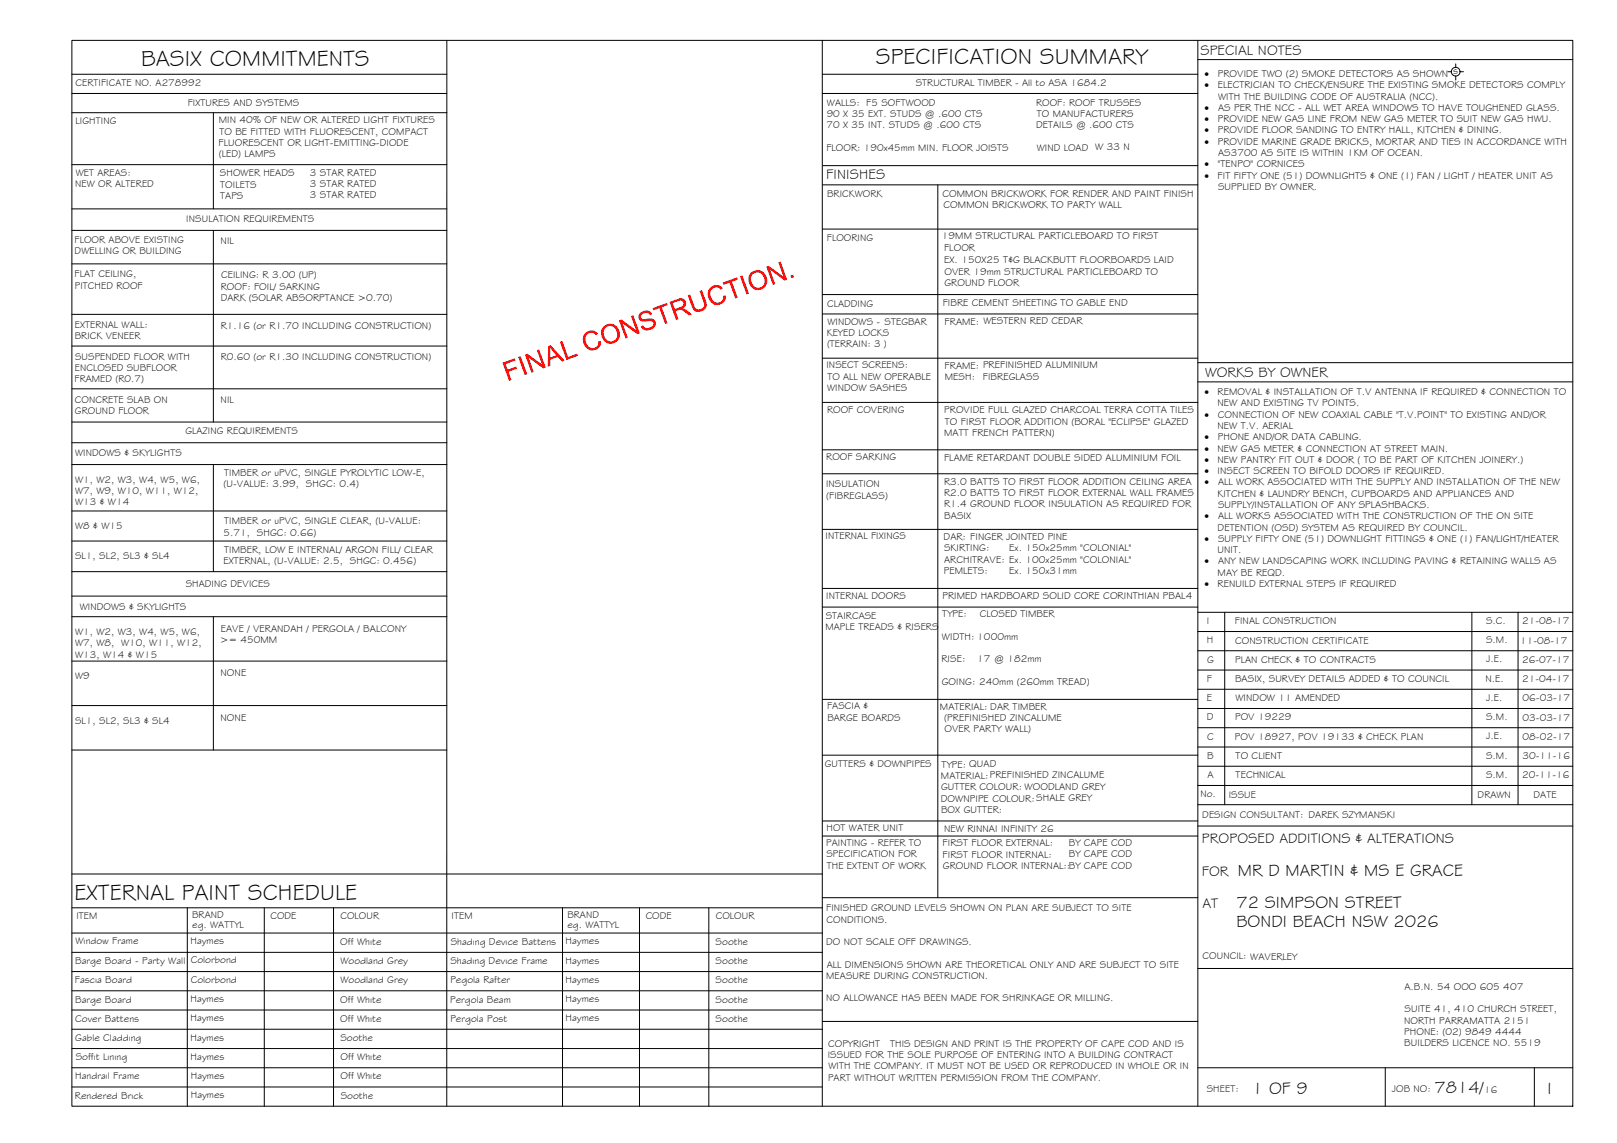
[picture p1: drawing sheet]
<svg xmlns="http://www.w3.org/2000/svg" width="420mm" height="297mm" viewBox="0 0 420 297" stroke-linecap="round" stroke-linejoin="round" font-family="sans-serif">
<defs><g id="words">
<g font-size="5.9">
<text x="36.7" y="17.2">BASIX COMMITMENTS</text>
<text x="227.6" y="16.8">SPECIFICATION SUMMARY</text>
<text x="19.4" y="233.8">EXTERNAL PAINT SCHEDULE</text>
</g>
<g font-size="4.5">
<text x="321.7" y="227.6">MR D MARTIN &amp; MS E GRACE</text>
<text x="321.3" y="235.9">72 SIMPSON STREET</text>
<text x="321.3" y="240.9">BONDI BEACH NSW 2026</text>
<text x="325.3" y="284.2">1 OF 9</text>
<text x="372.7" y="284.1">7814/</text>
<text x="402.1" y="284.2">I</text>
</g>
<g font-size="3.7">
<text x="311.9" y="14.3">SPECIAL NOTES</text>
<text x="214.7" y="46.6">FINISHES</text>
<text x="313.1" y="98.1">WORKS BY OWNER</text>
<text x="312.3" y="219.2">PROPOSED ADDITIONS &amp; ALTERATIONS</text>
<text x="312.3" y="227.5">FOR</text>
<text x="312.4" y="235.9">AT</text>
</g>
<g font-size="2.6">
<text x="19.6" y="22.5">CERTIFICATE NO. A278992</text>
<text x="237.9" y="22.4">STRUCTURAL TIMBER - All to ASA 1684.2</text>
<text x="313" y="20">·</text>
<text x="313" y="22.9">·</text>
<text x="316.4" y="22.9">ELECTRICIAN TO CHECK/ENSURE THE EXISTING SMOKE DETECTORS COMPLY</text>
<text x="316.4" y="20">PROVIDE TWO (2) SMOKE DETECTORS AS SHOWN</text>
<text x="377.6" y="19.2">s</text>
<text x="48.8" y="27.5">FIXTURES AND SYSTEMS</text>
<text x="214.9" y="27.4">WALLS: F5 SOFTWOOD</text>
<text x="269.2" y="27.4">ROOF: ROOF TRUSSES</text>
<text x="313" y="28.8">·</text>
<text x="316.5" y="28.8">AS PER THE NCC - ALL WET AREA WINDOWS TO HAVE TOUGHENED GLASS.</text>
<text x="316.5" y="25.9">WITH THE BUILDING CODE OF AUSTRALIA (NCC).</text>
<text x="19.6" y="32.2">LIGHTING</text>
<text x="56.8" y="32">MIN 40% OF NEW OR ALTERED LIGHT FIXTURES</text>
<text x="57" y="35">TO BE FITTED WITH FLUORESCENT, COMPACT</text>
<text x="214.8" y="33.3">70 X 35 INT. STUDS @ .600 CTS</text>
<text x="214.8" y="30.4">90 X 35 EXT. STUDS @ .600 CTS</text>
<text x="269.2" y="33.3">DETAILS @ .600 CTS</text>
<text x="269.4" y="30.4">TO MANUFACTURERS</text>
<text x="313" y="31.7">·</text>
<text x="313" y="34.7">·</text>
<text x="316.4" y="31.7">PROVIDE NEW GAS LINE FROM NEW GAS METER TO SUIT NEW GAS HWU.</text>
<text x="316.4" y="34.7">PROVIDE FLOOR SANDING TO ENTRY HALL, KITCHEN &amp; DINING.</text>
<text x="56.8" y="37.9">FLUORESCENT OR LIGHT-EMITTING-DIODE</text>
<text x="56.9" y="40.8">(LED) LAMPS</text>
<text x="214.7" y="39.2">FLOOR: 190x45mm MIN. FLOOR JOISTS</text>
<text x="269.4" y="39.2">WIND LOAD W 33 N</text>
<text x="313" y="37.6">·</text>
<text x="316.4" y="37.6">PROVIDE MARINE GRADE BRICKS, MORTAR AND TIES IN ACCORDANCE WITH</text>
<text x="316.5" y="40.5">AS3700 AS SITE IS WITHIN 1KM OF OCEAN.</text>
<text x="19.7" y="45.8">WET AREAS:</text>
<text x="57.2" y="45.8">SHOWER HEADS</text>
<text x="80.5" y="45.6">3 STAR RATED</text>
<text x="313" y="43.5">·</text>
<text x="313" y="46.4">·</text>
<text x="316.4" y="46.4">FIT FIFTY ONE (51) DOWNLIGHTS &amp; ONE (1) FAN / LIGHT / HEATER UNIT AS</text>
<text x="316.4" y="43.5">&quot;TENPO&quot; CORNICES</text>
<text x="19.5" y="48.7">NEW OR ALTERED</text>
<text x="57.2" y="48.7">TOILETS</text>
<text x="57.2" y="51.7">TAPS</text>
<text x="80.5" y="48.6">3 STAR RATED</text>
<text x="80.5" y="51.5">3 STAR RATED</text>
<text x="214.9" y="51.2">BRICKWORK</text>
<text x="244.9" y="51.2">COMMON BRICKWORK FOR RENDER AND PAINT FINISH</text>
<text x="316.5" y="49.4">SUPPLIED BY OWNER.</text>
<text x="48.4" y="57.8">INSULATION REQUIREMENTS</text>
<text x="245.2" y="54.1">COMMON BRICKWORK TO PARTY WALL</text>
<text x="19.4" y="63.2">FLOOR ABOVE EXISTING</text>
<text x="57.3" y="63.4">NIL</text>
<text x="214.8" y="62.7">FLOORING</text>
<text x="244.8" y="62.2">19MM STRUCTURAL PARTICLEBOARD TO FIRST</text>
<text x="245.3" y="65.1">FLOOR</text>
<text x="19.4" y="66.1">DWELLING OR BUILDING</text>
<text x="245.3" y="68.4">EX. 150X25 T&amp;G BLACKBUTT FLOORBOARDS LAID</text>
<text x="245.4" y="71.4">OVER 19mm STRUCTURAL PARTICLEBOARD TO</text>
<text x="19.4" y="72.1">FLAT CEILING,</text>
<text x="19.4" y="75">PITCHED ROOF</text>
<text x="57.3" y="75.2">ROOF: FOIL/ SARKING</text>
<text x="57.4" y="72.3">CEILING: R 3.00 (UP)</text>
<text x="245.4" y="74.3">GROUND FLOOR</text>
<text x="57.3" y="78.2">DARK (SOLAR ABSORPTANCE &gt;0.70)</text>
<text x="214.9" y="79.8">CLADDING</text>
<text x="244.9" y="79.4">FIBRE CEMENT SHEETING TO GABLE END</text>
<text x="19.4" y="85.2">EXTERNAL WALL:</text>
<text x="19.4" y="88.1">BRICK VENEER</text>
<text x="57.3" y="85.4">R1.16 (or R1.70 INCLUDING CONSTRUCTION)</text>
<text x="214.8" y="87.3">KEYED LOCKS</text>
<text x="215" y="84.4">WINDOWS - STEGBAR</text>
<text x="245.5" y="84.4">FRAME: WESTERN RED CEDAR</text>
<text x="19.5" y="93.5">SUSPENDED FLOOR WITH</text>
<text x="57.3" y="93.7">R0.60 (or R1.30 INCLUDING CONSTRUCTION)</text>
<text x="214.7" y="95.8">INSECT SCREENS:</text>
<text x="214.9" y="90.2">(TERRAIN: 3 )</text>
<text x="245.5" y="95.9">FRAME: PREFINISHED ALUMINIUM</text>
<text x="19.4" y="99.3">FRAMED (R0.7)</text>
<text x="19.4" y="96.4">ENCLOSED SUBFLOOR</text>
<text x="214.9" y="101.6">WINDOW SASHES</text>
<text x="215" y="98.7">TO ALL NEW OPERABLE</text>
<text x="245.5" y="98.8">MESH:</text>
<text x="255.4" y="98.7">FIBREGLASS</text>
<text x="19.5" y="104.6">CONCRETE SLAB ON</text>
<text x="19.5" y="107.6">GROUND FLOOR</text>
<text x="57.3" y="104.8">NIL</text>
<text x="214.9" y="107.3">ROOF COVERING</text>
<text x="245.3" y="107.4">PROVIDE FULL GLAZED CHARCOAL TERRA COTTA TILES</text>
<text x="313" y="102.7">·</text>
<text x="316.4" y="102.7">REMOVAL &amp; INSTALLATION OF T.V ANTENNA IF REQUIRED &amp; CONNECTION TO</text>
<text x="316.4" y="105.6">NEW AND EXISTING TV POINTS.</text>
<text x="48.2" y="112.7">GLAZING REQUIREMENTS</text>
<text x="245.3" y="113.3">MATT FRENCH PATTERN)</text>
<text x="245.5" y="110.4">TO FIRST FLOOR ADDITION (BORAL &quot;ECLIPSE&quot; GLAZED</text>
<text x="313" y="108.6">·</text>
<text x="316.4" y="111.5">NEW T.V. AERIAL</text>
<text x="316.5" y="108.6">CONNECTION OF NEW COAXIAL CABLE &quot;T.V.POINT&quot; TO EXISTING AND/OR</text>
<text x="19.5" y="118.6">WINDOWS &amp; SKYLIGHTS</text>
<text x="214.7" y="119.7">ROOF SARKING</text>
<text x="245.3" y="119.7">FLAME RETARDANT DOUBLE SIDED ALUMINIUM FOIL</text>
<text x="313" y="114.4">·</text>
<text x="313" y="117.4">·</text>
<text x="316.4" y="117.4">NEW GAS METER &amp; CONNECTION AT STREET MAIN.</text>
<text x="316.4" y="114.4">PHONE AND/OR DATA CABLING.</text>
<text x="19.5" y="125.5">W1, W2, W3, W4, W5, W6,</text>
<text x="58.3" y="123.7">TIMBER or uPVC, SINGLE PYROLYTIC LOW-E,</text>
<text x="245.3" y="126">R3.0 BATTS TO FIRST FLOOR ADDITION CEILING AREA</text>
<text x="313" y="120.3">·</text>
<text x="313" y="123.2">·</text>
<text x="316.3" y="123.2">INSECT SCREEN TO BIFOLD DOORS IF REQUIRED.</text>
<text x="316.4" y="120.3">NEW PANTRY FIT OUT &amp; DOOR ( TO BE PART OF KITCHEN JOINERY.)</text>
<text x="19.5" y="128.4">W7, W9, W10, W11, W12,</text>
<text x="19.5" y="131.3">W13 &amp; W14</text>
<text x="58.1" y="126.7">(U-VALUE: 3.99, SHGC: 0.4)</text>
<text x="214.6" y="126.7">INSULATION</text>
<text x="214.7" y="129.6">(FIBREGLASS)</text>
<text x="245.3" y="128.9">R2.0 BATTS TO FIRST FLOOR EXTERNAL WALL FRAMES</text>
<text x="245.3" y="131.9">R1.4 GROUND FLOOR INSULATION AS REQUIRED FOR</text>
<text x="313" y="126.2">·</text>
<text x="316.4" y="129.1">KITCHEN &amp; LAUNDRY BENCH, CUPBOARDS AND APPLIANCES AND</text>
<text x="316.5" y="126.2">ALL WORK ASSOCIATED WITH THE SUPPLY AND INSTALLATION OF THE NEW</text>
<text x="19.5" y="137.6">W8 &amp; W15</text>
<text x="58.3" y="136.2">TIMBER or uPVC, SINGLE CLEAR, (U-VALUE:</text>
<text x="245.4" y="134.8">BASIX</text>
<text x="313" y="135">·</text>
<text x="316.4" y="137.9">DETENTION (OSD) SYSTEM AS REQUIRED BY COUNCIL.</text>
<text x="316.5" y="132.1">SUPPLY/INSTALLATION OF ANY SPLASHBACKS.</text>
<text x="316.5" y="135">ALL WORKS ASSOCIATED WITH THE CONSTRUCTION OF THE ON SITE</text>
<text x="58" y="139.2">5.71, SHGC: 0.66)</text>
<text x="58.3" y="143.6">TIMBER, LOW E INTERNAL/ ARGON FILL/ CLEAR</text>
<text x="214.5" y="140.2">INTERNAL FIXINGS</text>
<text x="245.2" y="140.4">DAR: FINGER JOINTED PINE</text>
<text x="245.3" y="143.3">SKIRTING:</text>
<text x="262.3" y="143.3">Ex. 150x25mm &quot;COLONIAL&quot;</text>
<text x="313" y="140.9">·</text>
<text x="316.4" y="143.8">UNIT.</text>
<text x="316.5" y="140.9">SUPPLY FIFTY ONE (51) DOWNLIGHT FITTINGS &amp; ONE (1) FAN/LIGHT/HEATER</text>
<text x="19.5" y="145.4">SL1, SL2, SL3 &amp; SL4</text>
<text x="58.1" y="146.5">EXTERNAL, (U-VALUE: 2.5, SHGC: 0.456)</text>
<text x="245.2" y="149.2">PEMLETS:</text>
<text x="245.3" y="146.2">ARCHITRAVE: Ex. 100x25mm &quot;COLONIAL&quot;</text>
<text x="262.3" y="149.2">Ex. 150x31mm</text>
<text x="313" y="146.7">·</text>
<text x="316.4" y="149.6">MAY BE REQD.</text>
<text x="316.5" y="146.7">ANY NEW LANDSCAPING WORK INCLUDING PAVING &amp; RETAINING WALLS AS</text>
<text x="48.3" y="152.5">SHADING DEVICES</text>
<text x="214.7" y="155.8">INTERNAL DOORS</text>
<text x="244.9" y="155.7">PRIMED HARDBOARD SOLID CORE CORINTHIAN PBAL4</text>
<text x="313" y="152.6">·</text>
<text x="316.4" y="152.6">RENUILD EXTERNAL STEPS IF REQUIRED</text>
<text x="20.7" y="158.4">WINDOWS &amp; SKYLIGHTS</text>
<text x="214.6" y="160.8">STAIRCASE</text>
<text x="244.8" y="160.4">TYPE:</text>
<text x="254.6" y="160.4">CLOSED TIMBER</text>
<text x="19.5" y="165">W1, W2, W3, W4, W5, W6,</text>
<text x="19.5" y="167.9">W7, W8, W10, W11, W12,</text>
<text x="57.2" y="167.2">&gt;= 450MM</text>
<text x="57.3" y="164.2">EAVE / VERANDAH / PERGOLA / BALCONY</text>
<text x="214.5" y="163.7">MAPLE TREADS &amp; RISERS</text>
<text x="244.8" y="166.2">WIDTH: 1000mm</text>
<text x="313.5" y="162.2">I</text>
<text x="313.6" y="167.2">H</text>
<text x="320.9" y="162.2">FINAL CONSTRUCTION</text>
<text x="321" y="167.2">CONSTRUCTION CERTIFICATE</text>
<text x="386.1" y="167.1">S.M.</text>
<text x="386.1" y="162.2">S.C.</text>
<text x="395" y="167.3">11-08-17</text>
<text x="395.5" y="162.3">21-08-17</text>
<text x="19.5" y="170.9">W13, W14 &amp; W15</text>
<text x="244.6" y="172.1">RISE:</text>
<text x="253.9" y="172.1">17 @ 182mm</text>
<text x="313.7" y="172.2">G</text>
<text x="320.9" y="172.2">PLAN CHECK &amp; TO CONTRACTS</text>
<text x="386.2" y="172.1">J.E.</text>
<text x="395.5" y="172.3">26-07-17</text>
<text x="19.5" y="176.6">W9</text>
<text x="57.3" y="175.7">NONE</text>
<text x="244.7" y="177.9">GOING: 240mm (260mm TREAD)</text>
<text x="313.6" y="177.2">F</text>
<text x="320.9" y="177.2">BASIX, SURVEY DETAILS ADDED &amp; TO COUNCIL</text>
<text x="386" y="177.1">N.E.</text>
<text x="395.5" y="177.3">21-04-17</text>
<text x="214.9" y="184.4">FASCIA &amp;</text>
<text x="244.2" y="184.4">MATERIAL: DAR TIMBER</text>
<text x="313.6" y="182.2">E</text>
<text x="321" y="182.2">WINDOW 11 AMENDED</text>
<text x="386.2" y="182.1">J.E.</text>
<text x="395.6" y="182.3">06-03-17</text>
<text x="19.5" y="188.1">SL1, SL2, SL3 &amp; SL4</text>
<text x="57.3" y="187.3">NONE</text>
<text x="215" y="187.3">BARGE BOARDS</text>
<text x="245.4" y="187.3">(PREFINISHED ZINCALUME</text>
<text x="245.4" y="190.3">OVER PARTY WALL)</text>
<text x="313.6" y="187.2">D</text>
<text x="320.9" y="187.2">POV 19229</text>
<text x="386.1" y="187.1">S.M.</text>
<text x="395.6" y="187.3">03-03-17</text>
<text x="313.7" y="197.2">B</text>
<text x="313.7" y="192.2">C</text>
<text x="320.9" y="192.2">POV 18927, POV 19133 &amp; CHECK PLAN</text>
<text x="321.1" y="197.2">TO CLIENT</text>
<text x="386.1" y="197.2">S.M.</text>
<text x="386.2" y="192.1">J.E.</text>
<text x="395.6" y="197.3">30-11-16</text>
<text x="395.6" y="192.3">08-02-17</text>
<text x="214.3" y="199.4">GUTTERS &amp; DOWNPIPES</text>
<text x="244.5" y="202.4">MATERIAL:PREFINISHED ZINCALUME</text>
<text x="244.7" y="199.5">TYPE: QUAD</text>
<text x="313.7" y="202.2">A</text>
<text x="321.1" y="202.2">TECHNICAL</text>
<text x="386.1" y="202.2">S.M.</text>
<text x="395.5" y="202.3">20-11-16</text>
<text x="244.5" y="208.3">DOWNPIPE COLOUR:SHALE GREY</text>
<text x="244.5" y="205.4">GUTTER COLOUR: WOODLAND GREY</text>
<text x="311.9" y="207.1">No.</text>
<text x="319.3" y="207.3">ISSUE</text>
<text x="383.9" y="207.5">DRAWN</text>
<text x="398.5" y="207.4">DATE</text>
<text x="244.5" y="211.2">BOX GUTTER:</text>
<text x="312.4" y="212.6">DESIGN CONSULTANT: DAREK SZYMANSKI</text>
<text x="214.7" y="219.9">PAINTING - REFER TO</text>
<text x="214.8" y="216">HOT WATER UNIT</text>
<text x="244.9" y="219.9">FIRST FLOOR EXTERNAL:</text>
<text x="245.3" y="216.2">NEW RINNAI INFINITY 26</text>
<text x="277.7" y="219.9">BY CAPE COD</text>
<text x="214.7" y="222.8">SPECIFICATION FOR</text>
<text x="214.8" y="225.8">THE EXTENT OF WORK</text>
<text x="244.9" y="222.9">FIRST FLOOR INTERNAL:</text>
<text x="245" y="225.8">GROUND FLOOR INTERNAL::BY CAPE COD</text>
<text x="277.7" y="222.8">BY CAPE COD</text>
<text x="19.8" y="238.9">ITEM</text>
<text x="49.9" y="238.6">BRAND</text>
<text x="70.3" y="238.9">CODE</text>
<text x="88.5" y="238.8">COLOUR</text>
<text x="117.3" y="238.9">ITEM</text>
<text x="147.4" y="238.6">BRAND</text>
<text x="167.8" y="238.9">CODE</text>
<text x="186" y="238.8">COLOUR</text>
<text x="214.7" y="236.8">FINISHED GROUND LEVELS SHOWN ON PLAN ARE SUBJECT TO SITE</text>
<text x="214.8" y="239.7">CONDITIONS.</text>
<text x="19.6" y="245.4">Window Frame</text>
<text x="49.5" y="245.4">Haymes</text>
<text x="50" y="241.1">eg. WATTYL</text>
<text x="88.4" y="245.5">Off White</text>
<text x="117.1" y="245.5">Shading Device Battens</text>
<text x="147" y="245.4">Haymes</text>
<text x="147.5" y="241.1">eg. WATTYL</text>
<text x="186" y="245.5">Soothe</text>
<text x="214.7" y="245.6">DO NOT SCALE OFF DRAWINGS.</text>
<text x="19.5" y="250.5">Barge Board - Party Wall</text>
<text x="49.6" y="250.3">Colorbond</text>
<text x="88.5" y="250.5">Woodland Grey</text>
<text x="117" y="250.5">Shading Device Frame</text>
<text x="147" y="250.4">Haymes</text>
<text x="186" y="250.5">Soothe</text>
<text x="214.8" y="251.5">ALL DIMENSIONS SHOWN ARE THEORETICAL ONLY AND ARE SUBJECT TO SITE</text>
<text x="312.5" y="249.3">COUNCIL: WAVERLEY</text>
<text x="19.5" y="255.5">Fascia Board</text>
<text x="49.6" y="255.3">Colorbond</text>
<text x="88.5" y="255.5">Woodland Grey</text>
<text x="117" y="255.6">Pegola Rafter</text>
<text x="147" y="255.4">Haymes</text>
<text x="186" y="255.5">Soothe</text>
<text x="214.7" y="254.4">MEASURE DURING CONSTRUCTION.</text>
<text x="364.9" y="257.3">A.B.N. 54 OOO 605 407</text>
<text x="19.5" y="260.5">Barge Board</text>
<text x="49.5" y="260.4">Haymes</text>
<text x="88.4" y="260.5">Off White</text>
<text x="117" y="260.6">Pergola Beam</text>
<text x="147" y="260.4">Haymes</text>
<text x="186" y="260.5">Soothe</text>
<text x="214.7" y="260.3">NO ALLOWANCE HAS BEEN MADE FOR SHRINKAGE OR MILLING.</text>
<text x="364.9" y="263.1">SUITE 41, 410 CHURCH STREET,</text>
<text x="19.6" y="265.5">Cover Battens</text>
<text x="49.5" y="265.4">Haymes</text>
<text x="88.4" y="265.5">Off White</text>
<text x="117" y="265.5">Pergola Post</text>
<text x="147" y="265.4">Haymes</text>
<text x="186" y="265.5">Soothe</text>
<text x="364.8" y="266">NORTH PARRAMATTA 2151</text>
<text x="364.9" y="269">PHONE: (02) 9849 4444</text>
<text x="19.6" y="270.5">Gable Cladding</text>
<text x="19.7" y="275.6">Soffit Lining</text>
<text x="49.5" y="270.4">Haymes</text>
<text x="49.5" y="275.4">Haymes</text>
<text x="88.4" y="270.5">Soothe</text>
<text x="88.5" y="275.5">Off White</text>
<text x="215.1" y="274.9">ISSUED FOR THE SOLE PURPOSE OF ENTERING INTO A BUILDING CONTRACT</text>
<text x="215.2" y="272">COPYRIGHT</text>
<text x="231.3" y="272">THIS DESIGN AND PRINT IS THE PROPERTY OF CAPE COD AND IS</text>
<text x="364.9" y="271.9">BUILDERS LICENCE NO. 5519</text>
<text x="19.5" y="280.5">Handrail Frame</text>
<text x="49.6" y="280.4">Haymes</text>
<text x="88.5" y="280.5">Off White</text>
<text x="215.2" y="280.8">PART WITHOUT WRITTEN PERMISSION FROM THE COMPANY.</text>
<text x="215.3" y="277.9">WITH THE COMPANY. IT MUST NOT BE USED OR REPRODUCED IN WHOLE OR IN</text>
<text x="19.5" y="285.5">Rendered Brick</text>
<text x="49.6" y="285.4">Haymes</text>
<text x="88.5" y="285.5">Soothe</text>
<text x="313.6" y="283.8">SHEET:</text>
<text x="361.7" y="283.9">JOB NO:</text>
<text x="385.6" y="284.1">16</text>
</g>
</g></defs>
<!-- layer: BORDER -->
<g fill="none" stroke="#000" stroke-width=".26">
<path d="M18.7 10.5h390v277h-390zM116.1 10.5v277M213.7 19.3h97.5M213.7 10.5v277M311.2 15.5h97.5M311.2 10.5v277M213.7 24.3h97.5M213.7 59.5h97.5M213.8 48h97.4M213.8 43h97.4M243.7 48v185.3M213.7 76.6h97.5"/>
<path d="M213.7 93.1h97.5M213.7 81.6h97.5M311.2 94.2h97.5M311.2 99.2h97.5M213.7 116.9h97.5M213.7 104.6h97.5M213.7 123.1h97.5M213.7 137.6h97.5M213.7 152.9h97.5M213.7 157.8h97.5M311.2 159.1h97.5M318.2 159.1v50"/>
<path d="M382.4 159.1v50M394.4 159.1v50M311.2 179.1h97.5M311.2 174.1h97.5M311.2 169.1h97.5M311.2 164.1h97.5M213.7 196.3h97.5M213.7 181.8h97.5M311.2 199.1h97.5M311.2 194.1h97.5M311.2 189.1h97.5M311.2 184.1h97.5"/>
<path d="M213.7 213.4h97.5M213.7 217.3h97.5M311.2 204.1h97.5M311.2 214.7h97.5M311.2 209.1h97.5M18.7 227.1h195M18.7 235.9h195M48.7 235.9v51.6M68.7 235.9v51.6M86.7 235.9v51.6M146.2 235.9v51.6M166.2 235.9v51.6"/>
<path d="M184.2 235.9v51.6M213.7 233.3h97.5M18.7 242.5h195M18.7 247.5h195M18.7 252.5h195M18.7 257.5h195M311.2 251.7h97.5M18.7 277.5h195M18.7 262.5h195M18.7 267.5h195M18.7 272.5h195M213.7 265.4h97.5"/>
<path d="M311.2 277.5h97.5M359.9 277.5v10M398.7 277.5v10M18.7 282.5h195"/>
</g>
<!-- layer: BASIX -->
<g fill="none" stroke="#000" stroke-width=".26">
<path d="M18.7 19.3h97.4M18.7 24.3h97.4M18.7 29.3h97.4M55.4 29.3v25M18.7 42.8h97.4M18.7 54.3h97.4M18.7 59.9h97.4M55.4 59.9v49.8M18.7 68.6h97.4M18.7 81.7h97.4M18.7 89.9h97.4M18.7 115.1h97.4"/>
<path d="M18.7 101h97.4M18.7 109.7h97.4M18.7 120.7h97.4M18.7 132.8h97.4M55.4 120.7v27.9M18.7 154.9h97.4M18.7 148.6h97.4M18.7 140.6h97.4M18.7 160.3h97.4M18.7 171.8h97.4M55.4 160.3v34.6M18.7 183.4h97.4"/>
<path d="M18.7 194.9h97.4"/>
</g>
<!-- layer: SERVICES -->
<g fill="none" stroke="#000" stroke-width=".26">
<path d="M376.2 18.6h.9M378.3 16.6v.9M378.3 19.8v1M379.4 18.6h.9"/>
<circle cx="378.2" cy="18.6" r="1.13"/>
</g>
<!-- layer: Stamp - Final Construction -->
<g fill="#f00">
<path d="M130.6 94.3l3.1-1.2 .2 .6-2.5 .9 .5 1.5 2.2-.8 .2 .5-2.2 .8 .8 2.2-.6 .2z"/>
<path d="M134.6 92.8l.7-.2 1.7 4.7-.6 .2z"/>
<path d="M136.4 92.2l.6-.3 3.9 2.8-1.4-3.7 .6-.2 1.7 4.7-.6 .3-3.8-2.8 1.3 3.6-.6 .3z"/>
<path d="M145.5 88.9l.6-.3 1.5 4.2 2.3-.9 .2 .6-2.9 1z"/>
<path d="M152.1 86.6l.6-.4 .9-.3 .9 .1 .6 .5 .2 .2-.5 .4-.9-.6-1.1 .2-.6 .7-.1 .9 .5 1.4 .6 .6 .6 .2 .7-.1 .6-.3 .3-.6 .1-.8 .6-.1-.1 1.2-.7 .8-.8 .4-.9 .1-.7-.2-.6-.6-.6-.9-.3-1.1 .2-1.1z"/>
<path d="M160.8 83.3l.7-.3 3.8 2.8-1.4-3.7 .6-.2 1.8 4.7-.7 .2-3.8-2.8 1.3 3.7-.6 .3z"/>
<path d="M166.3 81.4l.8-.5 1.1-.2 .8 .3 .4 .6-.5 .3-.4-.4-.6-.2-.9 .3-.4 .4a.73 .73 0 0 0 .2 .9 .73 .73 0 0 0 .9 0l1.6-.1 .8 .4 .3 1.1-.6 1-.7 .4-1 .2-.8-.2-.5-.4-.3-.5 .6-.3 .7 .7 1.3-.2 .6-.5 .1-.5-.2-.3-.4-.2-2.2 .1-.6-.2-.4-.5-.1-.5z"/>
<path d="M169.6 80.1l3.7-1.4 .2 .6-1.6 .6 1.5 4.1-.6 .2-1.5-4.1-1.5 .5z"/>
<path d="M178.7 76.8l.6-.3 1.4 3.6 .6 .3 .7-.1 .7-.4 .3-.5-1.2-3.8 .6-.2 1.2 3.3v.7l-.2 .7-.7 .6-.9 .3-1.2-.2-.7-.7z"/>
<path d="M184.5 74.8l1-.6 1-.1 .7 .2 .5 .5-.5 .5-.8-.6-1.1 .2-.6 .6-.1 .9 .6 1.6 .3 .4 .8 .3 1.2-.4 .4-.7v-.7l.7-.1-.2 1.2-.5 .7-.8 .4-1 .2-.7-.2-.8-.7-.5-.9-.2-1.1 .2-1z"/>
<path d="M187.8 73.4l3.7-1.3 .2 .6-1.5 .5 1.5 4.2-.6 .2-1.5-4.2-1.6 .6z"/>
<path d="M192.3 71.8l.6-.2 1.7 4.7-.6 .2z"/>
<path d="M199.1 69.3l.7-.2 3.8 2.8-1.4-3.7 .6-.2 1.7 4.7-.6 .2-3.8-2.8 1.3 3.7-.6 .2z"/>
<path d="M205.4 71.6l.7-.2 .2 .6-.7 .3z"/>
<path d="M142.4 90l.7-.3 3.6 4-.7 .3-1.1-1.3-1.9 .8v1.6l-.7 .2zM142.9 90.3l.1 2.6 1.6-.6z"/>
<path d="M156.8 84.9l.8-.5 .9-.3 .9 .2 .9 .6 .5 .8 .3 1-.1 1-.6 .9-1 .6-1 .1-.7-.2-.8-.6-.5-.8-.2-1 .1-1.1zM157.3 85.2l-.4 .7-.1 .5 .6 1.6 1.1 .7 1.3-.3 .4-.4 .2-.8-.1-1-.4-.8-.4-.4-.8-.3-.8 .2z"/>
<path d="M174 78.5l2.6-1 1 .2 .5 .6 .2 .8-.3 .5-.7 .6 .9 .2 1.6 1.3-.8 .3-2.1-1.5-1.4 .4 .8 2-.6 .3zM174.8 78.8l.6 1.5 1.7-.6 .5-.6-.2-.7-.4-.3z"/>
<path d="M195 71l.9-.6 .8-.2 1.1 .2 .6 .4 .6 .8 .4 1.2-.1 .7-.5 1-.8 .6-1 .3-.7-.1-.8-.5-.8-1-.2-1v-.9zM195.6 71.3l-.4 .5-.1 .8 .3 1 .4 .6 1 .6 .7-.1 .7-.3 .4-.6 .1-.8-.2-.9-.4-.7-1.1-.6-.8 .1z"/>
</g>
<use href="#words"/>
</svg>
